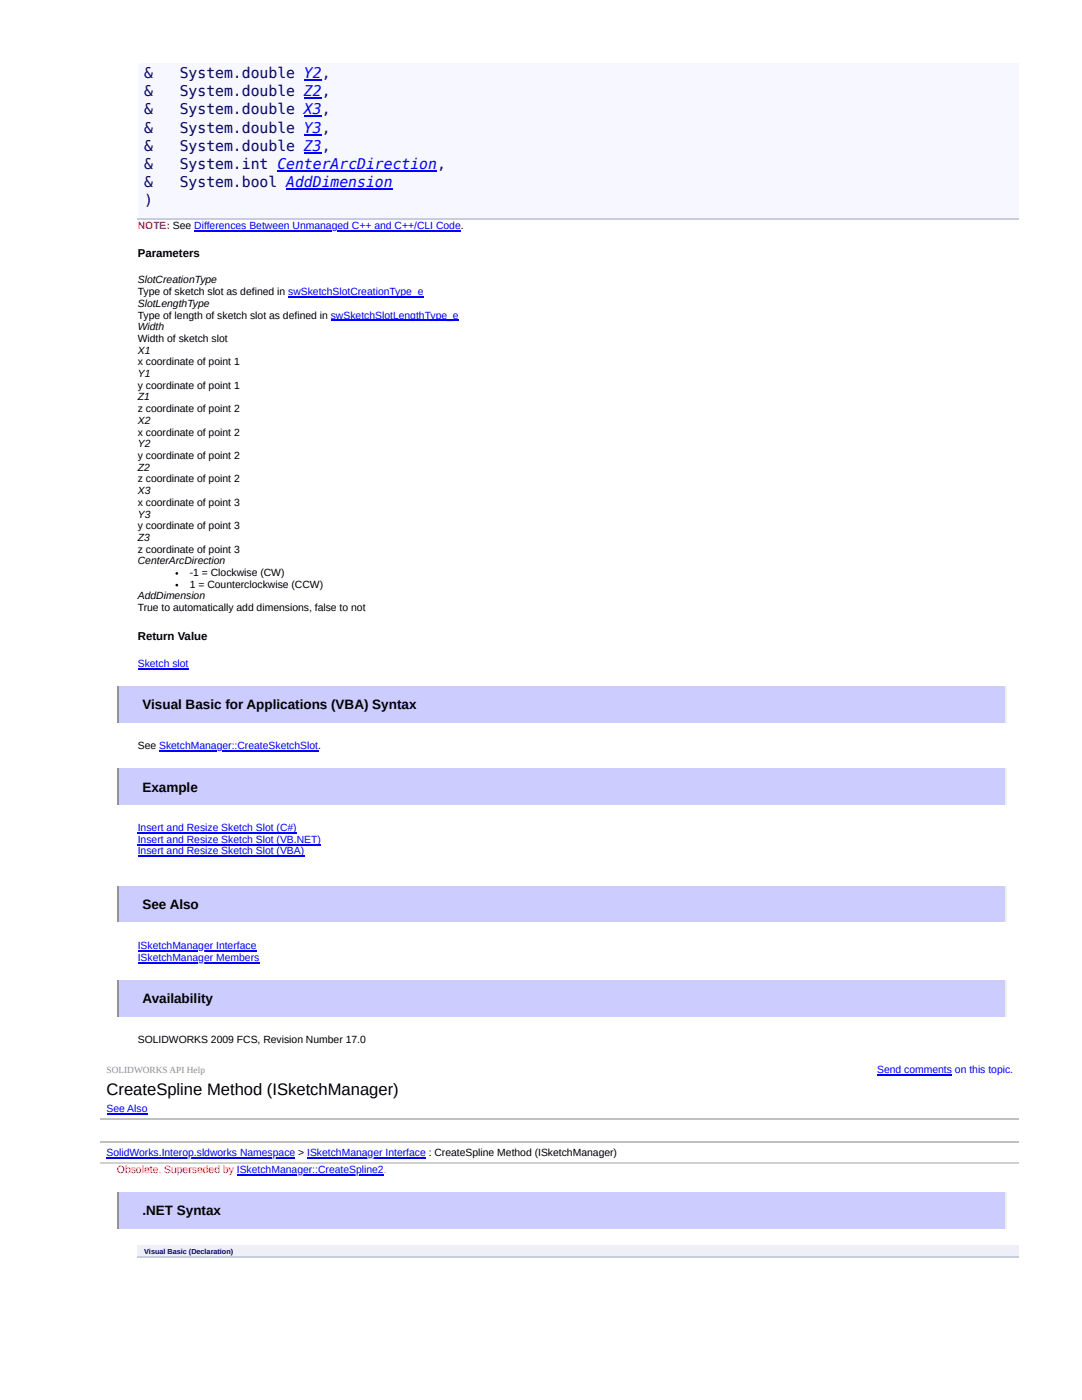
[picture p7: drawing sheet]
<svg xmlns="http://www.w3.org/2000/svg" width="216mm" height="279mm" viewBox="0 0 216 279" stroke-linecap="round" stroke-linejoin="round" font-family="sans-serif">
<defs><g id="words">
<text font-size="3.3" x="21.3" y="218.5">CreateSpline Method (ISketchManager)</text>
<g font-size="2.9" fill="#006">
<text x="28.8" y="15.6">&amp;</text>
<text x="35.9" y="15.6">System.double Y2,</text>
<text x="28.8" y="19.2">&amp;</text>
<text x="28.8" y="22.8">&amp;</text>
<text x="35.9" y="19.2">System.double Z2,</text>
<text x="35.9" y="22.8">System.double X3,</text>
<text x="28.8" y="26.5">&amp;</text>
<text x="35.9" y="26.5">System.double Y3,</text>
<text x="28.8" y="30.1">&amp;</text>
<text x="28.8" y="33.7">&amp;</text>
<text x="35.9" y="30.1">System.double Z3,</text>
<text x="35.9" y="33.7">System.int CenterArcDirection,</text>
<text x="28.8" y="37.4">&amp;</text>
<text x="28.8" y="41">)</text>
<text x="35.9" y="37.4">System.bool AddDimension</text>
</g>
<g font-size="2.7">
<text x="28.4" y="141.4">Visual Basic for Applications (VBA) Syntax</text>
<text x="28.4" y="158">Example</text>
<text x="28.4" y="181.4">See Also</text>
<text x="28.4" y="200.1">Availability</text>
<text x="28.4" y="242.4">.NET Syntax</text>
</g>
<g font-size="2.3">
<text x="27.5" y="51.4">Parameters</text>
<text x="27.5" y="127.7">Return Value</text>
</g>
<g font-size="2.1" fill="#f00">
<text x="27.5" y="45.7">NOTE: See Differences Between Unmanaged C++ and C++/CLI Code.</text>
<text x="23.3" y="234.1">Obsolete. Superseded by ISketchManager::CreateSpline2.</text>
</g>
<g font-size="2.1">
<text x="27.5" y="56.6">SlotCreationType</text>
<text x="27.5" y="58.9">Type of sketch slot as defined in swSketchSlotCreationType_e</text>
<text x="27.5" y="61.2">SlotLengthType</text>
<text x="27.5" y="63.6">Type of length of sketch slot as defined in swSketchSlotLengthType_e</text>
<text x="27.5" y="65.9">Width</text>
<text x="27.5" y="68.2">Width of sketch slot</text>
<text x="27.5" y="70.6">X1</text>
<text x="27.5" y="72.9">x coordinate of point 1</text>
<text x="27.5" y="75.2">Y1</text>
<text x="27.5" y="77.6">y coordinate of point 1</text>
<text x="27.5" y="79.9">Z1</text>
<text x="27.5" y="82.3">z coordinate of point 2</text>
<text x="27.5" y="84.6">X2</text>
<text x="27.5" y="86.9">x coordinate of point 2</text>
<text x="27.5" y="89.3">Y2</text>
<text x="27.5" y="91.6">y coordinate of point 2</text>
<text x="27.5" y="93.9">Z2</text>
<text x="27.5" y="96.3">z coordinate of point 2</text>
<text x="27.5" y="98.6">X3</text>
<text x="27.5" y="100.9">x coordinate of point 3</text>
<text x="27.5" y="103.3">Y3</text>
<text x="27.5" y="105.6">y coordinate of point 3</text>
<text x="27.5" y="108">Z3</text>
<text x="27.5" y="110.3">z coordinate of point 3</text>
<text x="27.5" y="112.6">CenterArcDirection</text>
<text x="27.5" y="119.6">AddDimension</text>
<text x="37.9" y="115">-1 = Clockwise (CW)</text>
<text x="37.9" y="117.3">1 = Counterclockwise (CCW)</text>
<text x="27.5" y="122">True to automatically add dimensions, false to not</text>
<text x="27.5" y="149.5">See SketchManager::CreateSketchSlot.</text>
<text x="27.5" y="208.1">SOLIDWORKS 2009 FCS, Revision Number 17.0</text>
</g>
<g font-size="2.1" fill="#00f">
<text x="27.5" y="133.1">Sketch slot</text>
<text x="27.5" y="165.8">Insert and Resize Sketch Slot (C#)</text>
<text x="27.5" y="168.2">Insert and Resize Sketch Slot (VB.NET)</text>
<text x="27.5" y="170.5">Insert and Resize Sketch Slot (VBA)</text>
<text x="27.5" y="189.4">ISketchManager Interface</text>
<text x="27.5" y="191.8">ISketchManager Members</text>
<text x="175" y="214.1">Send comments on this topic.</text>
<text x="21.3" y="221.9">See Also</text>
<text x="21.3" y="230.7">SolidWorks.Interop.sldworks Namespace &gt; ISketchManager Interface : CreateSpline Method (ISketchManager)</text>
</g>
<text font-size="1.9" fill="#8c8c8c" x="21.3" y="214.1">SOLIDWORKS API Help</text>
<text font-size="1.4" fill="#006" x="28.8" y="250.2">Visual Basic (Declaration)</text>
</g></defs>
<path d="M27.5 12.7h175.7v31.1h-175.7z" fill="#f7f7ff"/>
<path d="M27.5 43.7h175.7" fill="none" stroke="#c8cdde" stroke-width=".26"/>
<path d="M23.3 137h177.6v7.3h-177.6z" fill="#ccf"/>
<path d="M200.7 137v7.3" fill="none" stroke="#eee" stroke-width=".26"/>
<path d="M23.5 137v7.3" fill="none" stroke="#9a9a9a" stroke-width=".26"/>
<path d="M23.3 153.4h177.6v7.2h-177.6z" fill="#ccf"/>
<path d="M200.7 153.4v7.2" fill="none" stroke="#eee" stroke-width=".26"/>
<path d="M23.5 153.4v7.2" fill="none" stroke="#9a9a9a" stroke-width=".26"/>
<path d="M23.3 177h177.6v7h-177.6z" fill="#ccf"/>
<path d="M200.7 177v7" fill="none" stroke="#eee" stroke-width=".26"/>
<path d="M23.5 177v7" fill="none" stroke="#9a9a9a" stroke-width=".26"/>
<path d="M23.3 195.7h177.6v7.2h-177.6z" fill="#ccf"/>
<path d="M200.7 195.7v7.2" fill="none" stroke="#eee" stroke-width=".26"/>
<path d="M23.5 195.7v7.2" fill="none" stroke="#9a9a9a" stroke-width=".26"/>
<path d="M20 211.5h183.2v20.8h-183.2z" fill="#fff"/>
<path d="M20 223.3h183.2M20 228h183.2" fill="none" stroke="#c0c0c0" stroke-width=".26"/>
<path d="M20 228.1h183.2v3.9h-183.2z" fill="#fff"/>
<path d="M20 232.1h183.2" fill="none" stroke="#d0d0d0" stroke-width=".26"/>
<path d="M23.3 238h177.6v7.2h-177.6z" fill="#ccf"/>
<path d="M200.7 238v7.2" fill="none" stroke="#eee" stroke-width=".26"/>
<path d="M23.5 238v7.2" fill="none" stroke="#9a9a9a" stroke-width=".26"/>
<g fill="#efeff7">
<path d="M27.5 248.6h154.7v2.1h-154.7z"/>
<path d="M182.2 248.6h21v2.1h-21z"/>
</g>
<path d="M27.5 250.8h175.7" fill="none" stroke="#c8cdde" stroke-width=".26"/>
<g fill="none" stroke="#00f" stroke-width=".26">
<path d="M60.7 15.9h3.5M60.7 19.6h3.5M55.3 34.1h31.9M57.1 37.7h21.3M60.7 23.2h3.5M60.7 26.8h3.5M60.7 30.5h3.5M38.8 46.1h53.2M57.5 59.3h27M66 64h25.5M27.5 133.5h10.1M31.8 149.9h31.7"/>
<path d="M27.5 166.2h31.7M27.5 168.6h36.5M27.5 170.9h33.2M27.5 189.8h23.7M27.5 192.2h24.2M175 214.5h15M21.3 222.3h8.1M21.3 231.1h37.6M47.3 234.5h29.3M61.3 231.1h23.7"/>
</g>
<g fill="#000">
<circle cx="35.3" cy="116.8" r=".26"/>
<circle cx="35.3" cy="114.4" r=".26"/>
</g>
<use href="#words"/>
</svg>
